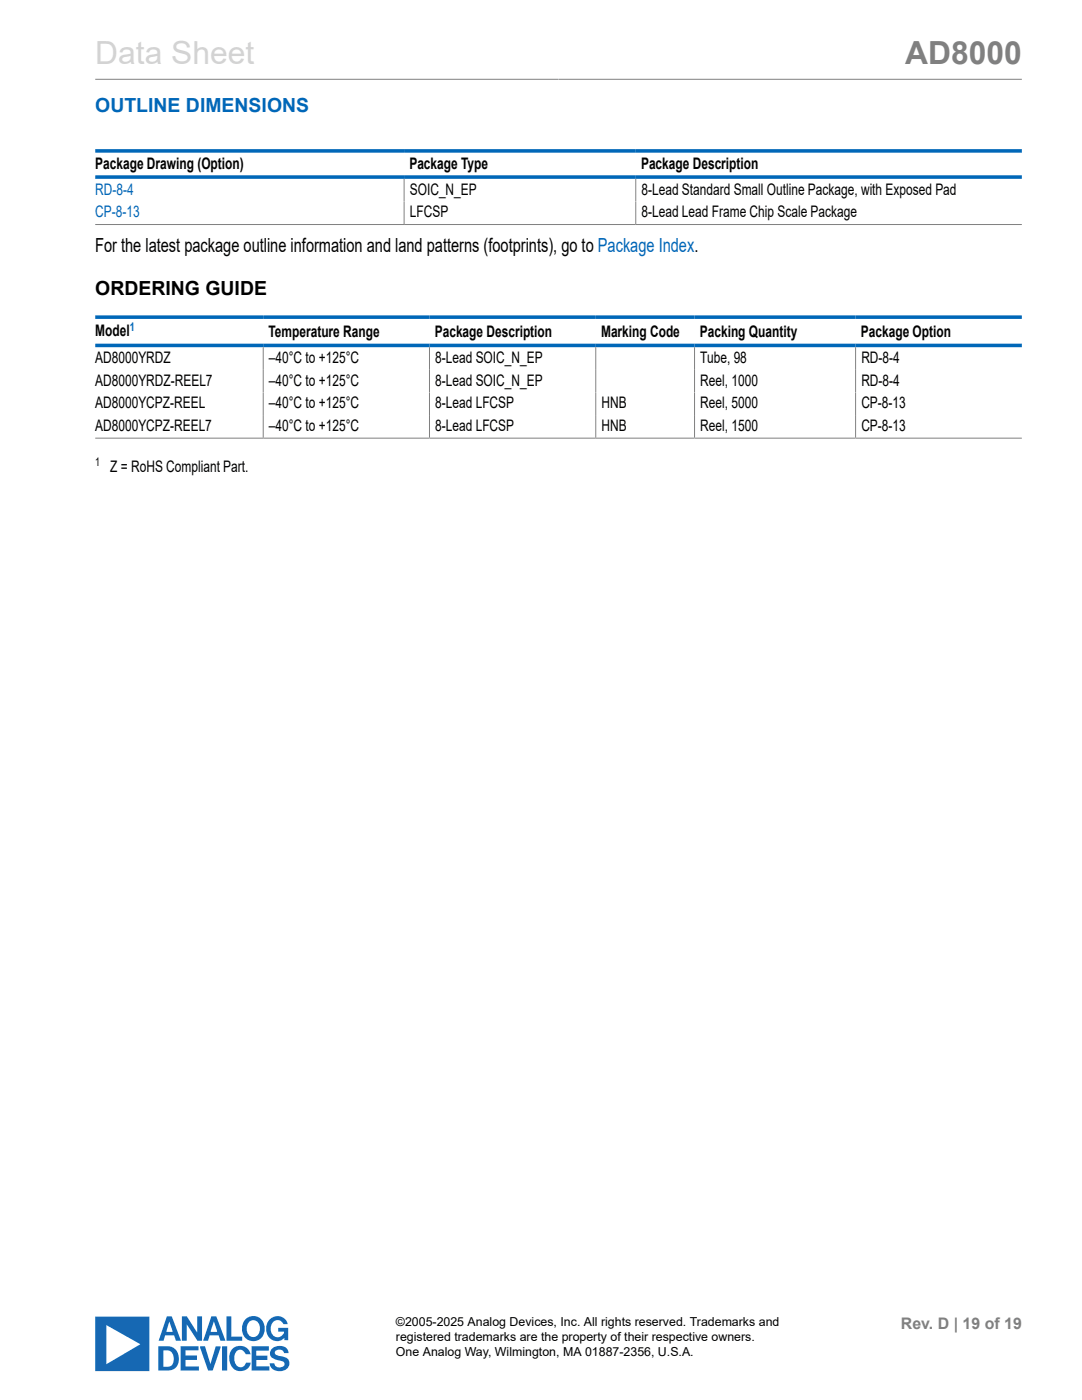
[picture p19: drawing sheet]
<svg xmlns="http://www.w3.org/2000/svg" width="216mm" height="279mm" viewBox="0 0 216 279" stroke-linecap="round" stroke-linejoin="round" font-family="sans-serif">
<defs><g id="words">
<text font-size="6.3" fill="#d3d3d3" x="19" y="12.7">Data Sheet</text>
<text font-size="6.3" fill="#808080" x="180.6" y="12.7">AD8000</text>
<text font-size="3.9" fill="#0067b8" x="19" y="22.3">OUTLINE DIMENSIONS</text>
<g font-size="3.9">
<text x="19" y="50.4">For the latest package outline information and land patterns (footprints), go to Package Index.</text>
<text x="19" y="58.9">ORDERING GUIDE</text>
</g>
<g font-size="3.2">
<text x="19" y="33.6">Package Drawing (Option)</text>
<text x="81.7" y="33.6">Package Type</text>
<text x="127.9" y="33.6">Package Description</text>
<text x="81.8" y="38.9">SOIC_N_EP</text>
<text x="128" y="38.9">8-Lead Standard Small Outline Package, with Exposed Pad</text>
<text x="81.8" y="43.4">LFCSP</text>
<text x="128" y="43.4">8-Lead Lead Frame Chip Scale Package</text>
<text x="19" y="67">Model</text>
<text x="53.6" y="67.2">Temperature Range</text>
<text x="86.8" y="67.2">Package Description</text>
<text x="119.9" y="67.2">Marking Code</text>
<text x="139.6" y="67.2">Packing Quantity</text>
<text x="171.8" y="67.2">Package Option</text>
<text x="19" y="72.5">AD8000YRDZ</text>
<text x="19" y="77">AD8000YRDZ-REEL7</text>
<text x="53.7" y="72.5">–40°C to +125°C</text>
<text x="53.7" y="77">–40°C to +125°C</text>
<text x="86.8" y="72.5">8-Lead SOIC_N_EP</text>
<text x="86.8" y="77">8-Lead SOIC_N_EP</text>
<text x="139.7" y="72.5">Tube, 98</text>
<text x="139.7" y="77">Reel, 1000</text>
<text x="171.9" y="72.5">RD-8-4</text>
<text x="171.9" y="77">RD-8-4</text>
<text x="19" y="81.5">AD8000YCPZ-REEL</text>
<text x="53.7" y="81.5">–40°C to +125°C</text>
<text x="86.8" y="81.5">8-Lead LFCSP</text>
<text x="120" y="81.5">HNB</text>
<text x="139.7" y="81.5">Reel, 5000</text>
<text x="171.9" y="81.5">CP-8-13</text>
<text x="19" y="86">AD8000YCPZ-REEL7</text>
<text x="53.7" y="86">–40°C to +125°C</text>
<text x="86.8" y="86">8-Lead LFCSP</text>
<text x="120" y="86">HNB</text>
<text x="139.7" y="86">Reel, 1500</text>
<text x="171.9" y="86">CP-8-13</text>
<text x="22" y="94.1">Z = RoHS Compliant Part.</text>
</g>
<g font-size="3.2" fill="#0067b8">
<text x="19" y="38.9">RD-8-4</text>
<text x="19" y="43.4">CP-8-13</text>
</g>
<text font-size="3.2" fill="#808080" x="179.8" y="265.2">Rev. D | 19 of 19</text>
<g font-size="2.5">
<text x="79" y="264.6">©2005-2025 Analog Devices, Inc. All rights reserved. Trademarks and</text>
<text x="79" y="267.6">registered trademarks are the property of their respective owners.</text>
<text x="79" y="270.5">One Analog Way, Wilmington, MA 01887-2356, U.S.A.</text>
</g>
<text font-size="2.4" fill="#0067b8" x="25.9" y="66">1</text>
<text font-size="2.4" x="19" y="93.1">1</text>
</g></defs>
<path d="M19 15.8h184.9" fill="none" stroke="#808080" stroke-width=".2"/>
<path d="M19 262.8h10.8v10.8h-10.8zM21.2 264.5v7.8l6.8-4zM31.6 268.7a3.8 3.8 0 0 1 3.3 .5 2.69 2.69 0 0 1-.3 4.1l-1.1 .2h-1.9zM33.3 262.7h1l1.8 4.9h-1l-.4-1.1h-1.7l-.4 1.1h-.9zM32.6 269.5v3.3a1.65 1.65 0 0 0 1.8-.6 1.65 1.65 0 0 0 .1-1.9 1.49 1.49 0 0 0-1.9-.8zM33.8 263.7l-.6 2.1h1.2zM36 268.7h3.6v.8h-2.6v1h2.3v.9h-2.3v1.3h2.7v.8h-3.7zM36.3 262.7h1l2 3.3v-3.3h1v4.9h-.9l-2.1-3.3v3.3h-1zM39.9 268.7h1l1.1 3.5 1.1-3.5h.9l-1.6 4.8h-.9zM42.2 262.7h1l1.8 4.9h-1l-.4-1.1h-1.8l-.3 1.1h-1zM42.7 263.7l-.6 2.1h1.2zM44.3 268.7h1v4.8h-1zM45.2 262.7h1v4.1h2.1v.8h-3.1zM46.5 269.1a2.15 2.15 0 0 1 3.5 1.2h-.9a1.14 1.14 0 0 0-1.2-.9 1.14 1.14 0 0 0-1.1 1 2.18 2.18 0 0 0 .7 2.3 1.08 1.08 0 0 0 1.6-.7h.9a2.12 2.12 0 0 1-2.1 1.7 2.12 2.12 0 0 1-2-1.8 2.8 2.8 0 0 1 .6-2.8zM49.2 263.1a2.35 2.35 0 0 1 2.8 .1 2.35 2.35 0 0 1 .7 2.7 2.29 2.29 0 0 1-2.7 1.7 2.29 2.29 0 0 1-1.7-2.8l.5-1.3zM49.6 264a1.79 1.79 0 0 0 .9 2.8 1.73 1.73 0 0 0 1.4-1.6 1.73 1.73 0 0 0-1.3-1.7l-.6 .1zM50.2 268.7h3.4v.9h-2.5v1h2.3v.8h-2.3v1.3h2.7v.8h-3.6zM53.9 263.2a2.07 2.07 0 0 1 3.5 1.1h-.8a1.32 1.32 0 0 0-1.6-.8 1.32 1.32 0 0 0-1 1.4 1.47 1.47 0 0 0 .5 1.6 1.47 1.47 0 0 0 1.7 .1l.4-.5 .1-.3h-1.2v-.8h2v2.5h-.8v-.5a2.13 2.13 0 0 1-2.5 .4 2.13 2.13 0 0 1-1.1-2.2l.4-1.4zM54.4 269.1a1.9 1.9 0 0 1 3.2 .9h-.9a.99 .99 0 0 0-.9-.7 .99 .99 0 0 0-1 .6 .85 .85 0 0 0 1 .7 1.63 1.63 0 0 1 1.9 1.9 2.13 2.13 0 0 1-3.8 0l-.1-.4h.9a1.06 1.06 0 0 0 1 .9 1.06 1.06 0 0 0 1.1-.8 .93 .93 0 0 0-1-.7l-.4-.1a1.4 1.4 0 0 1-1.3-2z" fill="#1668b3"/>
<path d="M19 30.1h184.9M19 35.3h184.9M19 63.3h184.9M19 68.9h184.9" fill="none" stroke="#0067b8" stroke-width=".71"/>
<path d="M80.6 35.7v9M126.9 35.7v9M19 44.8h184.9M52.5 69.3v18.1M85.7 69.3v18.1M118.9 69.3v18.1M138.6 69.3v18.1M170.7 69.3v18.1M19 87.4h184.9" fill="none" stroke="#808080" stroke-width=".2"/>
<use href="#words"/>
</svg>
